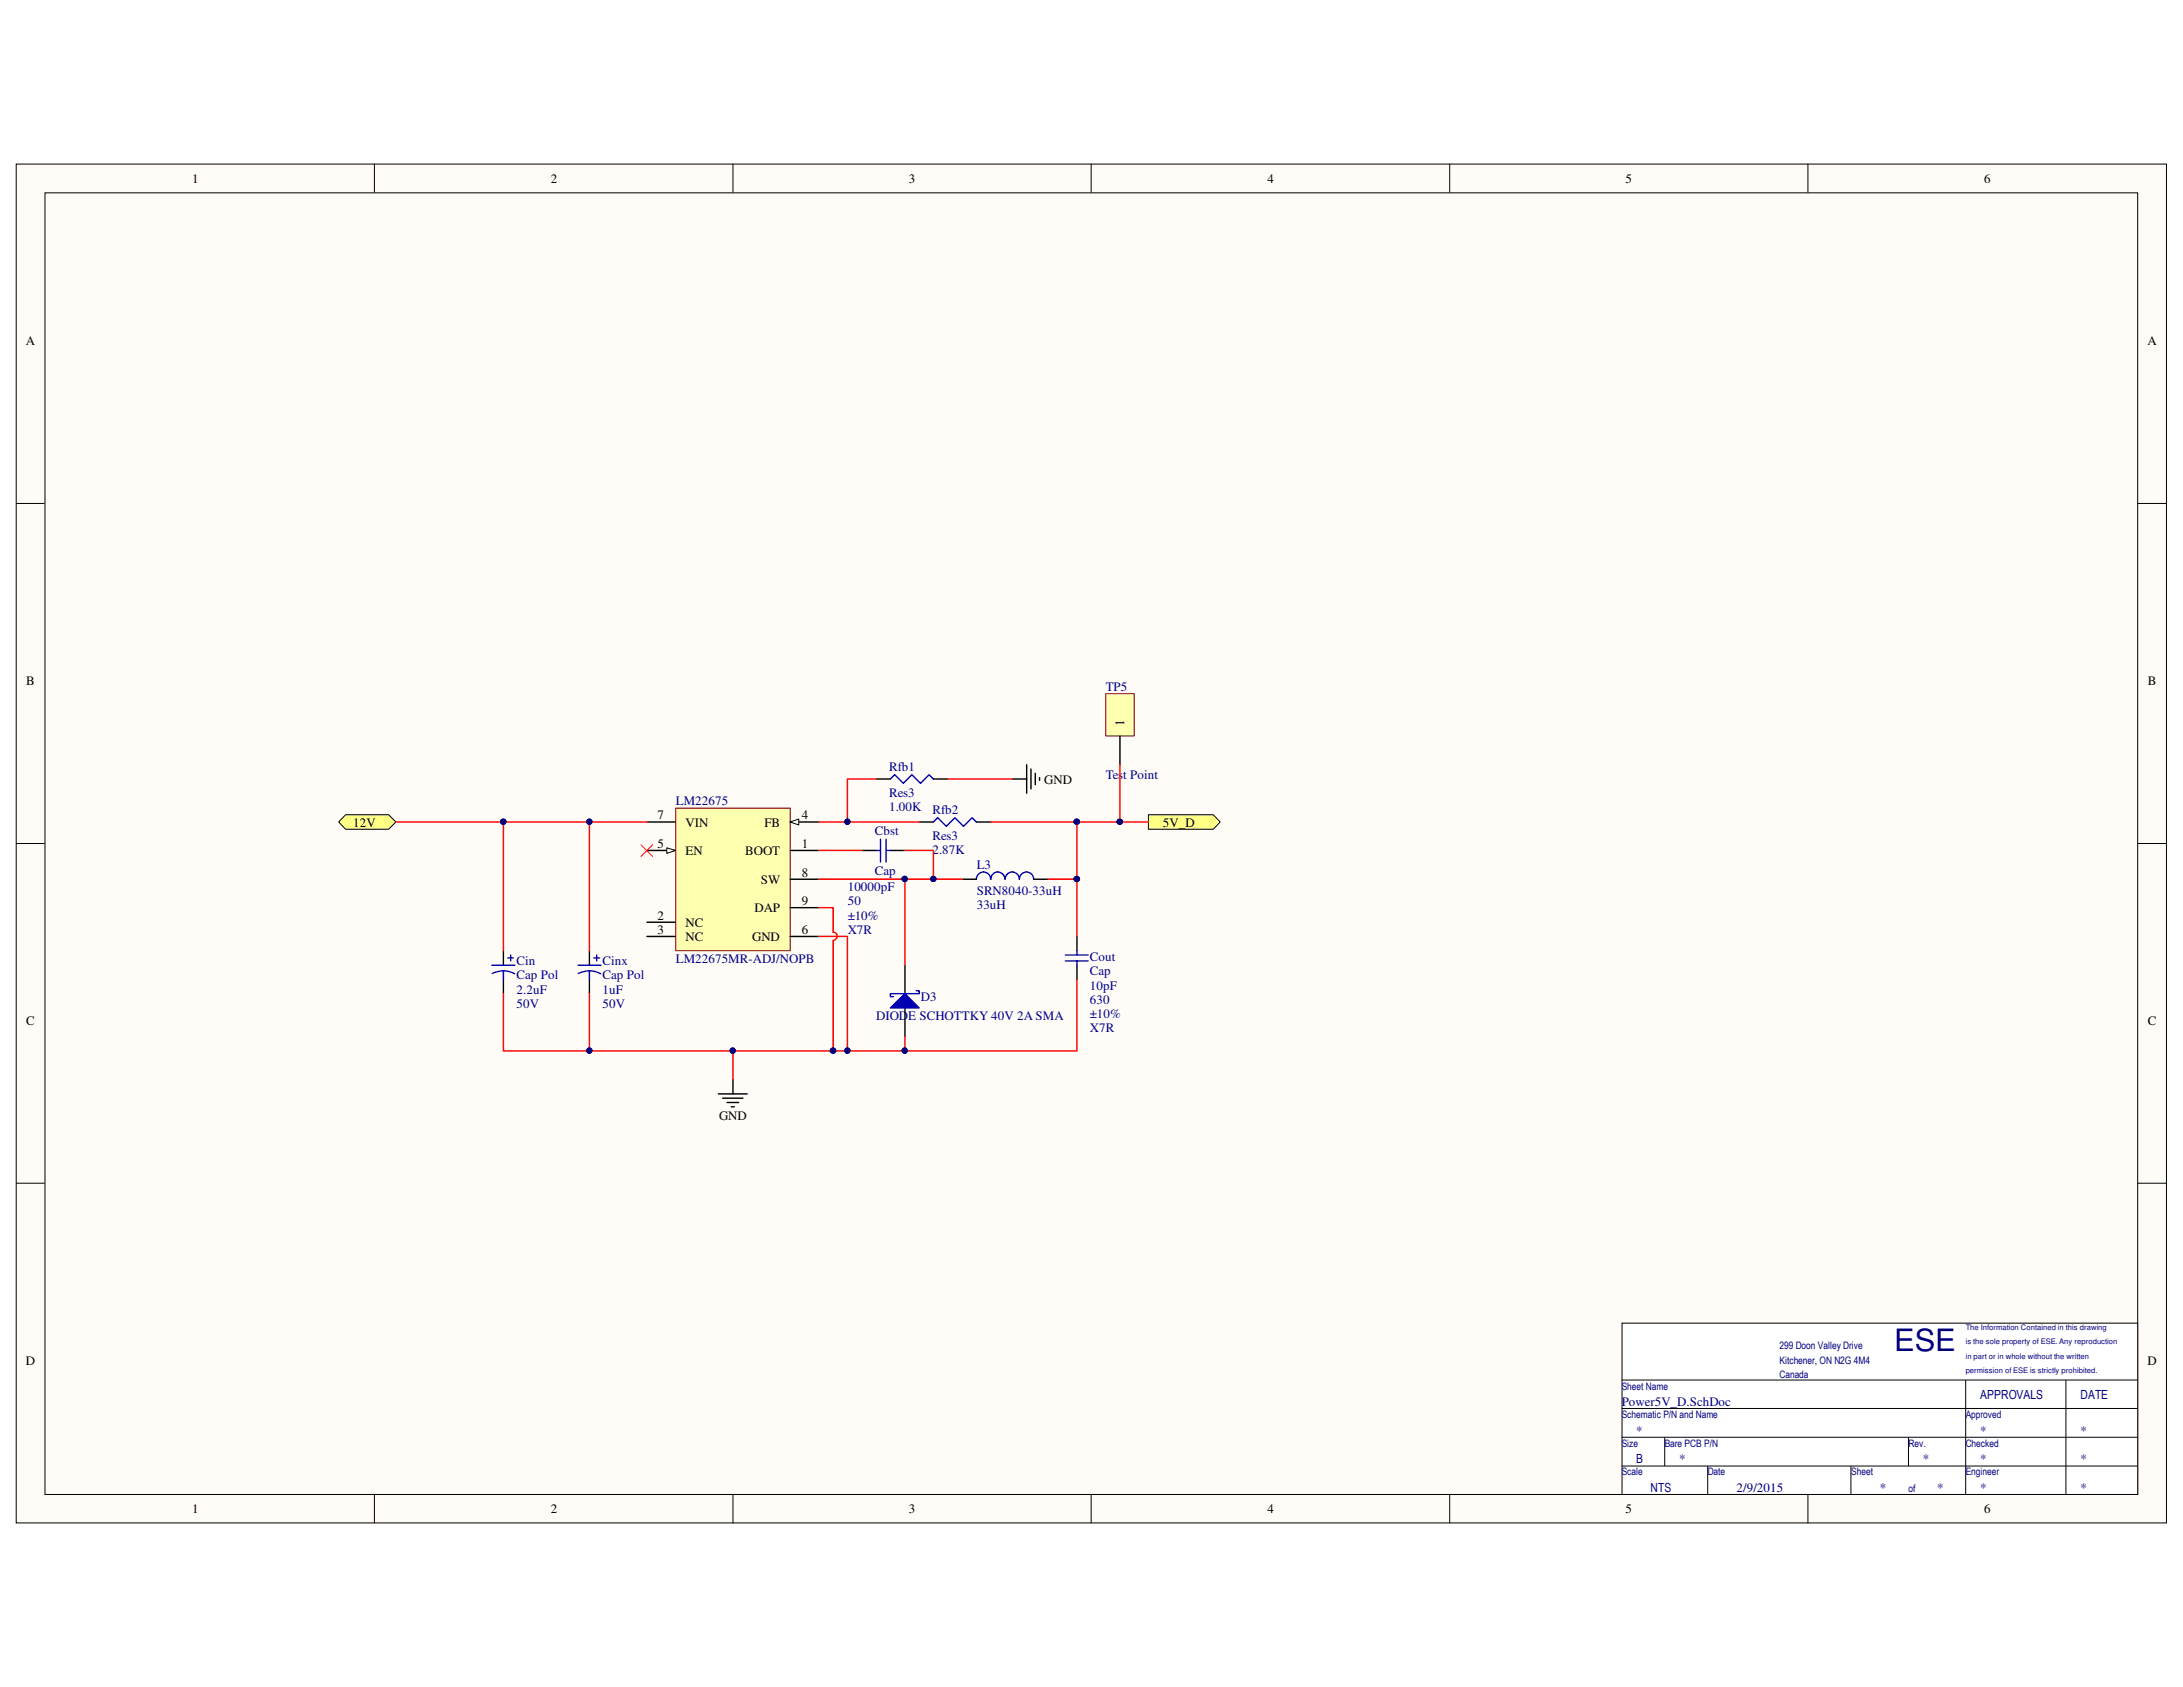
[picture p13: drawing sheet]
<svg xmlns="http://www.w3.org/2000/svg" width="279mm" height="216mm" viewBox="0 0 279 216" stroke-linecap="round" stroke-linejoin="round" font-family="sans-serif">
<defs><g id="words">
<text font-size="3.9" fill="#000080" x="242.4" y="172.8">ESE</text>
<g font-size="1.7">
<text x="24.6" y="23.4">1</text>
<text x="70.5" y="23.4">2</text>
<text x="116.3" y="23.4">3</text>
<text x="162.2" y="23.4">4</text>
<text x="208.1" y="23.4">5</text>
<text x="254" y="23.4">6</text>
<text x="3.3" y="44.2">A</text>
<text x="274.9" y="44.2">A</text>
<text x="3.3" y="87.7">B</text>
<text x="274.9" y="87.7">B</text>
<text x="143.9" y="93" transform="rotate(-90 143.9 93)">1</text>
<text x="133.6" y="100.3">GND</text>
<text x="45.2" y="105.8">12V</text>
<text x="84.2" y="104.9">7</text>
<text x="87.8" y="105.8">VIN</text>
<text x="97.8" y="105.8">FB</text>
<text x="102.6" y="104.9">4</text>
<text x="148.8" y="105.8">5V_D</text>
<text x="84.2" y="108.5">5</text>
<text x="87.8" y="109.4">EN</text>
<text x="95.4" y="109.4">BOOT</text>
<text x="97.4" y="113.1">SW</text>
<text x="102.6" y="108.5">1</text>
<text x="102.6" y="112.2">8</text>
<text x="84.2" y="117.7">2</text>
<text x="84.2" y="119.5">3</text>
<text x="87.8" y="118.6">NC</text>
<text x="96.6" y="116.8">DAP</text>
<text x="102.6" y="119.5">6</text>
<text x="102.6" y="115.8">9</text>
<text x="87.8" y="120.4">NC</text>
<text x="96.3" y="120.4">GND</text>
<text x="3.3" y="131.2">C</text>
<text x="274.9" y="131.2">C</text>
<text x="92" y="143.3">GND</text>
<text x="3.3" y="174.7">D</text>
<text x="274.9" y="174.7">D</text>
<text x="24.6" y="193.7">1</text>
<text x="70.5" y="193.7">2</text>
<text x="116.3" y="193.7">3</text>
<text x="162.2" y="193.7">4</text>
<text x="208.1" y="193.7">5</text>
<text x="254" y="193.7">6</text>
</g>
<g font-size="1.7" fill="#000080">
<text x="141.5" y="88.4">TP5</text>
<text x="113.8" y="98.6">Rfb1</text>
<text x="113.8" y="101.9">Res3</text>
<text x="141.5" y="99.7">Test Point</text>
<text x="86.5" y="103">LM22675</text>
<text x="112" y="106.9">Cbst</text>
<text x="113.8" y="103.8">1.00K</text>
<text x="119.3" y="104.1">Rfb2</text>
<text x="119.3" y="107.4">Res3</text>
<text x="112" y="112">Cap</text>
<text x="119.3" y="109.3">2.87K</text>
<text x="125" y="111.3">L3</text>
<text x="108.5" y="114">10000pF</text>
<text x="108.5" y="115.8">50</text>
<text x="108.5" y="117.7">±10%</text>
<text x="108.5" y="119.5">X7R</text>
<text x="125" y="116.4">33uH</text>
<text x="125" y="114.6">SRN8040-33uH</text>
<text x="66.1" y="123.5">Cin</text>
<text x="66.1" y="125.3">Cap Pol</text>
<text x="77.1" y="123.5">Cinx</text>
<text x="77.1" y="125.3">Cap Pol</text>
<text x="86.5" y="123.2">LM22675MR-ADJ/NOPB</text>
<text x="139.5" y="123">Cout</text>
<text x="139.5" y="124.8">Cap</text>
<text x="66.1" y="127.2">2.2uF</text>
<text x="66.1" y="129">50V</text>
<text x="77.1" y="127.2">1uF</text>
<text x="77.1" y="129">50V</text>
<text x="112.1" y="130.5">DIODE SCHOTTKY 40V 2A SMA</text>
<text x="117.9" y="128.1">D3</text>
<text x="139.5" y="126.7">10pF</text>
<text x="139.5" y="128.5">630</text>
<text x="139.5" y="130.3">±10%</text>
<text x="139.5" y="132.1">X7R</text>
<text x="207.6" y="179.9">Power5V_D.SchDoc</text>
<text x="209.4" y="183.6">*</text>
<text x="253.4" y="183.6">*</text>
<text x="266.3" y="183.6">*</text>
<text x="214.9" y="187.3">*</text>
<text x="222.3" y="190.9">2/9/2015</text>
<text x="240.6" y="190.9">*</text>
<text x="246.1" y="187.3">*</text>
<text x="247.9" y="190.9">*</text>
<text x="253.4" y="190.9">*</text>
<text x="253.4" y="187.3">*</text>
<text x="266.3" y="190.9">*</text>
<text x="266.3" y="187.3">*</text>
</g>
<g font-size="1.6" fill="#000080">
<text x="253.4" y="179">APPROVALS</text>
<text x="266.3" y="179">DATE</text>
<text x="209.4" y="187.3">B</text>
<text x="211.2" y="190.9">NTS</text>
</g>
<g font-size="1.3" fill="#000080">
<text x="227.8" y="172.7">299 Doon Valley Drive</text>
<text x="207.6" y="177.8">Sheet Name</text>
<text x="227.8" y="174.5">Kitchener, ON N2G 4M4</text>
<text x="227.8" y="176.4">Canada</text>
<text x="207.6" y="181.5">Schematic P/N and Name</text>
<text x="207.6" y="185.2">Size</text>
<text x="213.1" y="185.2">Bare PCB P/N</text>
<text x="244.3" y="185.2">Rev.</text>
<text x="251.6" y="181.5">Approved</text>
<text x="251.6" y="185.2">Checked</text>
<text x="207.6" y="188.8">Scale</text>
<text x="218.6" y="188.8">Date</text>
<text x="236.9" y="188.8">Sheet</text>
<text x="244.3" y="191">of</text>
<text x="251.6" y="188.8">Engineer</text>
</g>
<g font-size="1" fill="#000080">
<text x="251.6" y="172">is the sole property of ESE. Any reproduction</text>
<text x="251.6" y="170.2">The Information Contained in this drawing</text>
<text x="251.6" y="173.9">in part or in whole without the written</text>
<text x="251.6" y="175.7">permission of ESE is strictly prohibited.</text>
</g>
</g></defs>
<path d="M2.1 21h275.2v173.9h-275.2z" fill="#fffcf8"/>
<path d="M2.1 21h275.2v173.9h-275.2z" fill="none" stroke="#000" stroke-width=".13"/>
<path d="M5.8 24.7h267.8v166.6h-267.8z" fill="#fffcf8"/>
<g fill="none" stroke="#000" stroke-width=".13">
<path d="M5.8 24.7h267.8v166.6h-267.8zM47.9 21v3.6M93.8 21v3.6M139.7 21v3.6M185.5 21v3.6M231.4 21v3.6M2.1 64.4h3.6M273.6 64.4h3.7M2.1 107.9h3.6M273.6 107.9h3.7M2.1 151.4h3.6M273.6 151.4h3.7"/>
<path d="M47.9 191.3v3.6M93.8 191.3v3.6M139.7 191.3v3.6M185.5 191.3v3.6M231.4 191.3v3.6"/>
</g>
<path d="M207.6 169.4h66v21.9h-66z" fill="#fff"/>
<path d="M207.6 176.6h66M207.6 169.3h66v22h-66zM251.6 176.6v14.7M264.4 176.6v14.7M207.6 180.3h66M207.6 183.9h66M207.6 187.6h66M213.1 183.9v3.7M218.6 187.6v3.7M236.9 187.6v3.7M244.3 183.9v3.7" fill="none" stroke="#000" stroke-width=".13"/>
<path d="M86.5 103.5h14.6v18.2h-14.6z" fill="#ffffb0"/>
<path d="M86.5 103.4h14.6v18.3h-14.6z" fill="none" stroke="#800000" stroke-width=".13"/>
<path d="M82.8 118h3.6M82.8 119.8h3.6M101.1 108.8h3.7M101.1 105.2h3.7" fill="none" stroke="#000" stroke-width=".18"/>
<path d="M101.1 105.2l1.1-.4v.8z" fill="#fffcf8"/>
<path d="M101.1 105.2l1.1-.4v.8z" fill="none" stroke="#000" stroke-width=".13"/>
<path d="M82.8 108.8h3.6" fill="none" stroke="#000" stroke-width=".18"/>
<path d="M85.3 108.5l1.1 .3-1.1 .4z" fill="#fffcf8"/>
<path d="M85.3 108.5l1.1 .3-1.1 .4z" fill="none" stroke="#000" stroke-width=".13"/>
<path d="M82.8 105.2h3.6M101.1 119.8h3.7M101.1 112.5h3.7M101.1 116.2h3.7M115.8 123.5v3.7M115.8 129v3.7" fill="none" stroke="#000" stroke-width=".18"/>
<path d="M114 129l1.8-1.8 1.8 1.8z" fill="#00f"/>
<path d="M114 129l1.8-1.8 1.8 1.8zM117.3 126.8h.3v.4h-3.6v.4h.3" fill="none" stroke="#00f" stroke-width=".18"/>
<path d="M104.8 112.5h11v11" fill="none" stroke="#f00" stroke-width=".18"/>
<circle cx="115.8" cy="112.5" r=".34" fill="#000080"/>
<circle cx="115.8" cy="112.5" r=".34" fill="none" stroke="#000080" stroke-width=".13"/>
<path d="M110.3 108.8h1.8M114 108.8h1.8M91.9 140h3.7M93.8 138.2v1.8M92.5 140.5h2.6M93 141.1h1.5M93.6 141.6h.4" fill="none" stroke="#000" stroke-width=".18"/>
<path d="M112.1 108.8h.6M112.7 107.4v2.9M113.4 107.4v2.9M113.4 108.8h.6" fill="none" stroke="#00f" stroke-width=".18"/>
<path d="M104.8 108.8h5.5" fill="none" stroke="#f00" stroke-width=".18"/>
<path d="M44.2 104.3h5.5l1 .9-1 .9h-5.5l-.9-.9z" fill-rule="evenodd" fill="#ffff80"/>
<path d="M44.2 104.3h5.5l1 .9-1 .9h-5.5l-.9-.9z" fill="none" stroke="#000" stroke-width=".13"/>
<path d="M112.1 99.7h1.9M119.5 99.7h1.8M129.6 99.7h1.8M131.4 97.9v3.6M132 98.4v2.6M132.5 99v1.4M133.1 99.5v.4M64.4 121.7v1.8M64.4 125.3v1.9M75.4 121.7v1.8M75.4 125.3v1.9" fill="none" stroke="#000" stroke-width=".18"/>
<g fill="none" stroke="#00f" stroke-width=".18">
<path d="M114 99.7l.5-.6 1.1 1.1 1.1-1.1 1.1 1.1 1.1-1.1 .6 .6M62.9 123.5h3M64.4 124.2a2.82 2.82 0 0 1 1.5 .4M64.4 124.2l-.7 .1-.7 .3M64.4 124.2v1.1M65 122.6h.7M65.4 122.2v.8M74 123.5h2.9M75.4 124.2a2.82 2.82 0 0 1 1.5 .4M75.4 124.2l-.7 .1-.7 .3M75.4 124.2v1.1M76 122.6h.8"/>
<path d="M76.4 122.2v.8"/>
</g>
<path d="M121.3 99.7h8.3M75.4 105.2v16.5" fill="none" stroke="#f00" stroke-width=".18"/>
<circle cx="75.4" cy="105.2" r=".34" fill="#000080"/>
<circle cx="75.4" cy="105.2" r=".34" fill="none" stroke="#000080" stroke-width=".13"/>
<path d="M64.4 105.2v16.5" fill="none" stroke="#f00" stroke-width=".18"/>
<circle cx="64.4" cy="105.2" r=".35" fill="#000080"/>
<circle cx="64.4" cy="105.2" r=".35" fill="none" stroke="#000080" stroke-width=".13"/>
<path d="M50.7 105.2h32.1" fill="none" stroke="#f00" stroke-width=".18"/>
<circle cx="64.4" cy="105.2" r=".35" fill="#000080"/>
<circle cx="64.4" cy="105.2" r=".35" fill="none" stroke="#000080" stroke-width=".13"/>
<circle cx="75.4" cy="105.2" r=".34" fill="#000080"/>
<circle cx="75.4" cy="105.2" r=".34" fill="none" stroke="#000080" stroke-width=".13"/>
<path d="M104.8 119.8h3.7v14.7" fill="none" stroke="#f00" stroke-width=".18"/>
<circle cx="108.5" cy="134.5" r=".34" fill="#000080"/>
<circle cx="108.5" cy="134.5" r=".34" fill="none" stroke="#000080" stroke-width=".13"/>
<path d="M119.5 105.2l.5-.6 1.1 1.1 1.1-1.1 1.1 1.1 1.1-1.1 .6 .6M125 112.5a.91 .91 0 0 1 .9-.9 .91 .91 0 0 1 .9 .9M126.8 112.5a.89 .89 0 0 1 .9-.9 .89 .89 0 0 1 .9 .9M128.7 112.5a.91 .91 0 0 1 .9-.9 .91 .91 0 0 1 .9 .9 .91 .91 0 0 1 .9-.9 .91 .91 0 0 1 .9 .9M136.4 122.2h2.9M136.4 123h2.9M137.8 121.7v.5M137.8 123v.5" fill="none" stroke="#00f" stroke-width=".18"/>
<path d="M117.6 105.2h1.9M123.1 112.5h1.9M125 105.2h1.8M132.3 112.5h1.9M137.8 119.8v1.9M137.8 123.5v1.8" fill="none" stroke="#000" stroke-width=".18"/>
<path d="M93.8 134.5v3.7" fill="none" stroke="#f00" stroke-width=".18"/>
<circle cx="93.8" cy="134.5" r=".34" fill="#000080"/>
<circle cx="93.8" cy="134.5" r=".34" fill="none" stroke="#000080" stroke-width=".13"/>
<path d="M115.8 132.7v1.8" fill="none" stroke="#f00" stroke-width=".18"/>
<circle cx="115.8" cy="134.5" r=".34" fill="#000080"/>
<circle cx="115.8" cy="134.5" r=".34" fill="none" stroke="#000080" stroke-width=".13"/>
<path d="M75.4 127.2v7.3" fill="none" stroke="#f00" stroke-width=".18"/>
<circle cx="75.4" cy="134.5" r=".34" fill="#000080"/>
<circle cx="75.4" cy="134.5" r=".34" fill="none" stroke="#000080" stroke-width=".13"/>
<path d="M115.8 108.8h3.7v3.7h3.6" fill="none" stroke="#f00" stroke-width=".18"/>
<circle cx="119.5" cy="112.5" r=".34" fill="#000080"/>
<circle cx="119.5" cy="112.5" r=".34" fill="none" stroke="#000080" stroke-width=".13"/>
<path d="M112.1 99.7h-3.6v5.5" fill="none" stroke="#f00" stroke-width=".18"/>
<circle cx="108.5" cy="105.2" r=".34" fill="#000080"/>
<circle cx="108.5" cy="105.2" r=".34" fill="none" stroke="#000080" stroke-width=".13"/>
<path d="M104.8 105.2h12.8" fill="none" stroke="#f00" stroke-width=".18"/>
<circle cx="108.5" cy="105.2" r=".34" fill="#000080"/>
<circle cx="108.5" cy="105.2" r=".34" fill="none" stroke="#000080" stroke-width=".13"/>
<path d="M147 104.3h8.3l.9 .9-.9 .9h-8.3z" fill-rule="evenodd" fill="#ffff80"/>
<path d="M147 104.3h8.3l.9 .9-.9 .9h-8.3z" fill="none" stroke="#000" stroke-width=".13"/>
<path d="M134.2 112.5h3.6" fill="none" stroke="#f00" stroke-width=".18"/>
<circle cx="137.8" cy="112.5" r=".35" fill="#000080"/>
<circle cx="137.8" cy="112.5" r=".35" fill="none" stroke="#000080" stroke-width=".13"/>
<path d="M137.8 125.3v9.2h-73.4v-7.3" fill="none" stroke="#f00" stroke-width=".18"/>
<circle cx="75.4" cy="134.5" r=".34" fill="#000080"/>
<circle cx="75.4" cy="134.5" r=".34" fill="none" stroke="#000080" stroke-width=".13"/>
<circle cx="93.8" cy="134.5" r=".34" fill="#000080"/>
<circle cx="93.8" cy="134.5" r=".34" fill="none" stroke="#000080" stroke-width=".13"/>
<circle cx="106.6" cy="134.5" r=".35" fill="#000080"/>
<circle cx="106.6" cy="134.5" r=".35" fill="none" stroke="#000080" stroke-width=".13"/>
<circle cx="108.5" cy="134.5" r=".34" fill="#000080"/>
<circle cx="108.5" cy="134.5" r=".34" fill="none" stroke="#000080" stroke-width=".13"/>
<circle cx="115.8" cy="134.5" r=".34" fill="#000080"/>
<circle cx="115.8" cy="134.5" r=".34" fill="none" stroke="#000080" stroke-width=".13"/>
<path d="M104.8 116.2h1.8v3.1a.53 .53 0 0 1 .5 .5 .53 .53 0 0 1-.5 .6M106.6 120.4v14.1" fill="none" stroke="#f00" stroke-width=".18"/>
<circle cx="106.6" cy="134.5" r=".35" fill="#000080"/>
<circle cx="106.6" cy="134.5" r=".35" fill="none" stroke="#000080" stroke-width=".13"/>
<path d="M141.6 88.8h3.6v5.4h-3.6z" fill="#ffffb0"/>
<path d="M141.5 88.8h3.7v5.4h-3.7z" fill="none" stroke="#800000" stroke-width=".13"/>
<path d="M143.3 94.2v3.7" fill="none" stroke="#000" stroke-width=".18"/>
<path d="M126.8 105.2h20.2" fill="none" stroke="#f00" stroke-width=".18"/>
<circle cx="137.8" cy="105.2" r=".35" fill="#000080"/>
<circle cx="137.8" cy="105.2" r=".35" fill="none" stroke="#000080" stroke-width=".13"/>
<circle cx="143.3" cy="105.2" r=".35" fill="#000080"/>
<circle cx="143.3" cy="105.2" r=".35" fill="none" stroke="#000080" stroke-width=".13"/>
<path d="M143.3 97.9v7.3" fill="none" stroke="#f00" stroke-width=".18"/>
<circle cx="143.3" cy="105.2" r=".35" fill="#000080"/>
<circle cx="143.3" cy="105.2" r=".35" fill="none" stroke="#000080" stroke-width=".13"/>
<path d="M137.8 105.2v14.6" fill="none" stroke="#f00" stroke-width=".18"/>
<circle cx="137.8" cy="112.5" r=".35" fill="#000080"/>
<circle cx="137.8" cy="112.5" r=".35" fill="none" stroke="#000080" stroke-width=".13"/>
<circle cx="137.8" cy="105.2" r=".35" fill="#000080"/>
<circle cx="137.8" cy="105.2" r=".35" fill="none" stroke="#000080" stroke-width=".13"/>
<path d="M82 108.1l1.5 1.5M83.5 108.1l-1.5 1.5" fill="none" stroke="#f00" stroke-width=".13"/>
<path d="M115.8 112.5h3.7" fill="none" stroke="#f00" stroke-width=".18"/>
<circle cx="115.8" cy="112.5" r=".34" fill="#000080"/>
<circle cx="115.8" cy="112.5" r=".34" fill="none" stroke="#000080" stroke-width=".13"/>
<circle cx="119.5" cy="112.5" r=".34" fill="#000080"/>
<circle cx="119.5" cy="112.5" r=".34" fill="none" stroke="#000080" stroke-width=".13"/>
<use href="#words"/>
</svg>
